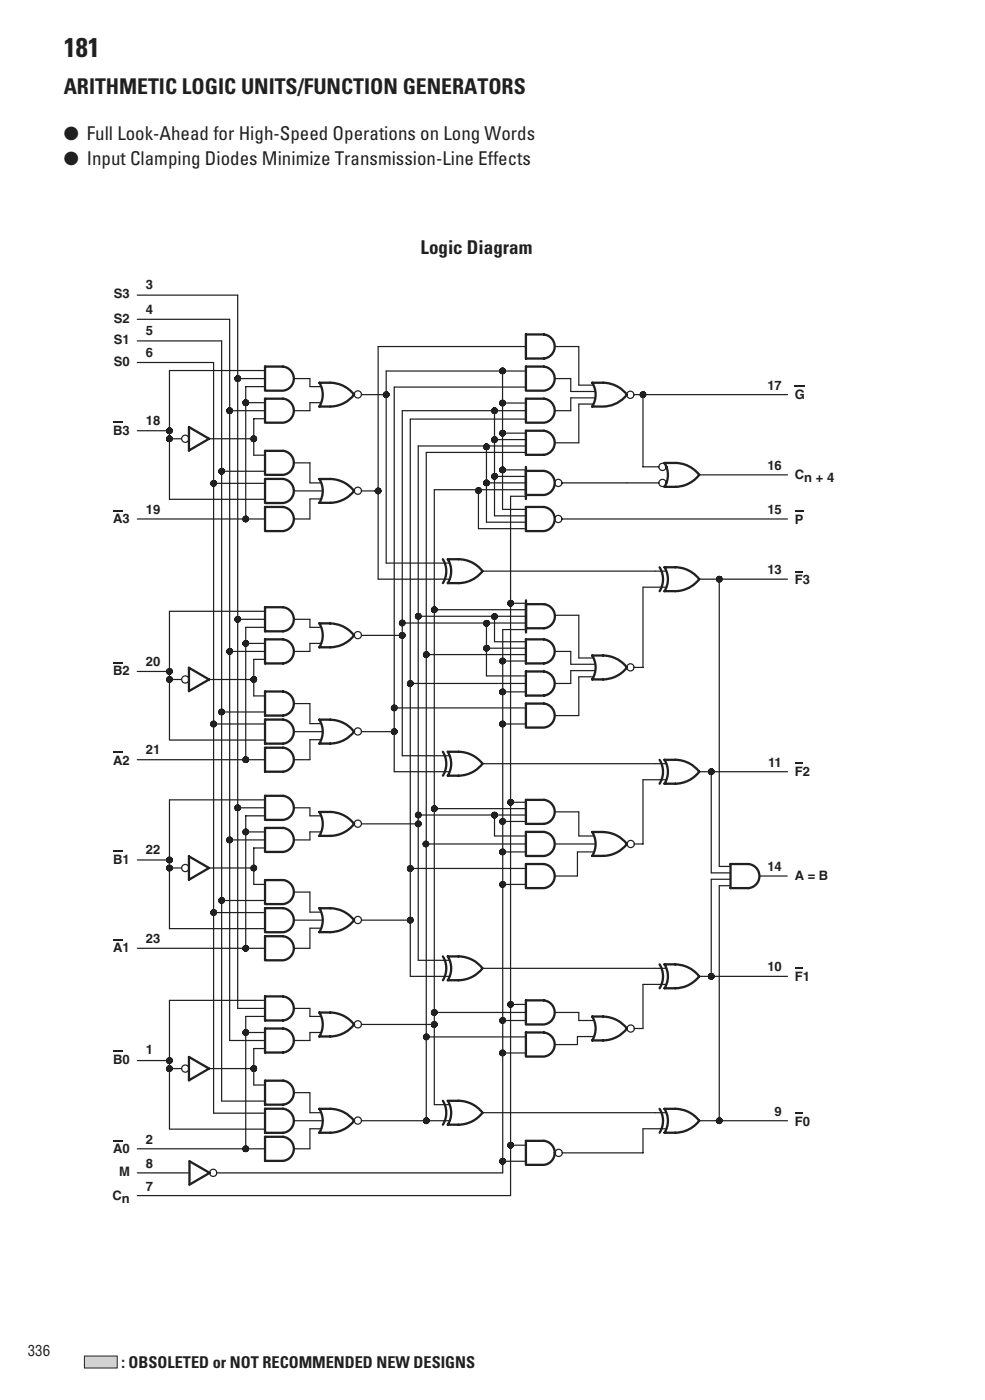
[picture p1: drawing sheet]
<svg xmlns="http://www.w3.org/2000/svg" width="128mm" height="182mm" viewBox="0 0 128 182" stroke-linecap="round" stroke-linejoin="round" font-family="sans-serif">
<defs><g id="words">
<text font-size="3.5" fill="#231f20" x="8.3" y="7.4">181</text>
<text font-size="2.8" fill="#231f20" x="8.3" y="12.2">ARITHMETIC LOGIC UNITS/FUNCTION GENERATORS</text>
<g font-size="2.5" fill="#231f20">
<text x="8.3" y="18.2">● Full Look-Ahead for High-Speed Operations on Long Words</text>
<text x="8.3" y="21.4">● Input Clamping Diodes Minimize Transmission-Line Effects</text>
<text x="54.7" y="33">Logic Diagram</text>
</g>
<text font-size="2.1" fill="#231f20" x="15.8" y="177.8">: OBSOLETED or NOT RECOMMENDED NEW DESIGNS</text>
<text font-size="1.9" fill="#231f20" x="3.6" y="176.3">336</text>
<g font-size="1.7" fill="#231f20">
<text x="14.8" y="38.8">S3</text>
<text x="19" y="37.6">3</text>
<text x="19" y="40.8">4</text>
<text x="14.8" y="42">S2</text>
<text x="14.8" y="44.7">S1</text>
<text x="14.8" y="47.6">S0</text>
<text x="19" y="43.6">5</text>
<text x="19" y="46.4">6</text>
<text x="99.7" y="50.7">17</text>
<text x="103.3" y="51.8">G</text>
<text x="14.7" y="56.5">B3</text>
<text x="19" y="55.3">18</text>
<text x="99.7" y="61.1">16</text>
<text x="103.3" y="62.2">Cn + 4</text>
<text x="14.7" y="68">A3</text>
<text x="19" y="66.8">19</text>
<text x="99.7" y="66.8">15</text>
<text x="103.3" y="68.1">P</text>
<text x="99.7" y="74.7">13</text>
<text x="103.3" y="75.9">F3</text>
<text x="14.7" y="87.8">B2</text>
<text x="19" y="86.6">20</text>
<text x="14.7" y="99.4">A2</text>
<text x="19" y="98.1">21</text>
<text x="99.8" y="99.7">11</text>
<text x="103.3" y="100.8">F2</text>
<text x="14.7" y="112.3">B1</text>
<text x="19" y="111.1">22</text>
<text x="99.7" y="113.2">14</text>
<text x="103.3" y="114.4">A = B</text>
<text x="14.7" y="123.8">A1</text>
<text x="19" y="122.6">23</text>
<text x="99.7" y="126.2">10</text>
<text x="103.3" y="127.5">F1</text>
<text x="19" y="137.1">1</text>
<text x="14.7" y="138.3">B0</text>
<text x="14.7" y="149.9">A0</text>
<text x="19" y="148.7">2</text>
<text x="100.7" y="145.1">9</text>
<text x="103.3" y="146.3">F0</text>
<text x="15.5" y="152.9">M</text>
<text x="19" y="151.8">8</text>
<text x="19" y="154.8">7</text>
<text x="14.6" y="156">Cn</text>
</g>
</g></defs>
<g fill="none" stroke="#231f20" stroke-width=".3">
<path d="M24.6 55.5l2.6 1.5-2.6 1.6zM34.4 58.6h2.4a1.57 1.57 0 0 1 1.4 1.6 1.57 1.57 0 0 1-1.4 1.5h-2.4zM34.4 51.8h2.4a1.57 1.57 0 0 1 1.4 1.6 1.57 1.57 0 0 1-1.4 1.6h-2.4zM34.4 47.7h2.4a1.57 1.57 0 0 1 1.4 1.5 1.57 1.57 0 0 1-1.4 1.6h-2.4zM41.5 49.8a6.1 6.1 0 0 1 2.9 .3l1 .6 .6 .6a4 4 0 0 1-3.1 1.6h-1.4a2.93 2.93 0 0 0 0-3.1zM68.3 56h2.4a1.57 1.57 0 0 1 1.4 1.6 1.57 1.57 0 0 1-1.4 1.5h-2.4zM68.3 43.5h2.4a1.57 1.57 0 0 1 1.4 1.5 1.57 1.57 0 0 1-1.4 1.6h-2.4zM68.3 51.8h2.4a1.57 1.57 0 0 1 1.4 1.6 1.57 1.57 0 0 1-1.4 1.6h-2.4zM68.3 47.7h2.4a1.57 1.57 0 0 1 1.4 1.5 1.57 1.57 0 0 1-1.4 1.6h-2.4zM77 49.8a5.2 5.2 0 0 1 3.4 .5l1.1 1a4 4 0 0 1-3.1 1.6h-1.4a2.94 2.94 0 0 0 0-3.1zM34.4 78.9h2.4a1.57 1.57 0 0 1 1.4 1.6 1.57 1.57 0 0 1-1.4 1.6h-2.4zM34.4 65.9h2.4a1.57 1.57 0 0 1 1.4 1.6 1.57 1.57 0 0 1-1.4 1.5h-2.4z"/>
<path d="M36.8 62.3h-2.4v3.1h2.4a1.57 1.57 0 0 0 1.4-1.6 1.57 1.57 0 0 0-1.4-1.5M41.5 62.3a6.2 6.2 0 0 1 2.8 .3l1 .5 .7 .7a4 4 0 0 1-3.1 1.6h-1.4a2.93 2.93 0 0 0 0-3.1zM57.6 72.7a2.93 2.93 0 0 1 0 3.1M58.2 72.7a6.2 6.2 0 0 1 2.8 .3l.9 .5 .8 .7a4 4 0 0 1-3.1 1.6h-1.4a2.94 2.94 0 0 0 0-3.1zM68.3 65.9h2.4a1.57 1.57 0 0 1 1.4 1.6 1.57 1.57 0 0 1-1.4 1.5h-2.4zM68.3 61.2h2.4a1.57 1.57 0 0 1 1.4 1.6 1.57 1.57 0 0 1-1.4 1.5h-2.4zM68.3 60.7v4.2M68.4 78.5h2.3a1.57 1.57 0 0 1 1.4 1.6 1.57 1.57 0 0 1-1.4 1.6h-2.3M68.4 78v4.2M85.7 73.7a2.94 2.94 0 0 1 0 3.2M86.4 60.2a7.1 7.1 0 0 1 2.3 .1l.3 .1a4 4 0 0 1 1.9 1.3 4 4 0 0 1-3.1 1.6h-1.4a2.93 2.93 0 0 0 0-3.1M86.6 62.8h.1"/>
<path d="M86.6 60.7h.1M90.9 75.3a4 4 0 0 0-3.1-1.6h-1.4a2.94 2.94 0 0 1 0 3.2h1.4a4 4 0 0 0 3.1-1.6M24.6 86.8l2.6 1.5-2.6 1.5zM34.4 83.1h2.4a1.57 1.57 0 0 1 1.4 1.6 1.57 1.57 0 0 1-1.4 1.5h-2.4zM34.4 93.5h2.4a1.57 1.57 0 0 1 1.4 1.6 1.57 1.57 0 0 1-1.4 1.6h-2.4zM34.4 89.9h2.4a1.57 1.57 0 0 1 1.4 1.6 1.57 1.57 0 0 1-1.4 1.5h-2.4zM34.4 97.2h2.4a1.57 1.57 0 0 1 1.4 1.6 1.57 1.57 0 0 1-1.4 1.5h-2.4zM41.5 93.6a6.4 6.4 0 0 1 2.8 .2l1 .6 .7 .7a4 4 0 0 1-3.1 1.6h-1.4a2.95 2.95 0 0 0 0-3.1zM42.9 81h-1.4a2.93 2.93 0 0 1 0 3.1 6.2 6.2 0 0 0 2.9-.3l1-.6 .6-.6a4 4 0 0 0-3.1-1.6M57.6 97.7a2.93 2.93 0 0 1 0 3.1M58.2 97.7a6.2 6.2 0 0 1 2.8 .3l.9 .5 .8 .8a4 4 0 0 1-3.1 1.5h-1.4a2.95 2.95 0 0 0 0-3.1zM68.3 91.5h2.4a1.57 1.57 0 0 1 1.4 1.5 1.57 1.57 0 0 1-1.4 1.6h-2.4z"/>
<path d="M68.3 83.1h2.4a1.57 1.57 0 0 1 1.4 1.6 1.57 1.57 0 0 1-1.4 1.5h-2.4zM68.3 87.3h2.4a1.57 1.57 0 0 1 1.4 1.6 1.57 1.57 0 0 1-1.4 1.5h-2.4zM77 85.2a5.2 5.2 0 0 1 3.6 .7l.9 .9a3.9 3.9 0 0 1-3.1 1.5h-1.4a2.95 2.95 0 0 0 0-3.1zM85.7 98.8a2.94 2.94 0 0 1 0 3.1M86.4 98.8a6.1 6.1 0 0 1 2.8 .3l1.1 .6 .6 .6a4 4 0 0 1-3.1 1.6h-1.4a2.95 2.95 0 0 0 0-3.1zM24.6 111.3l2.6 1.5-2.6 1.6zM34.4 118.1h2.4a1.57 1.57 0 0 1 1.4 1.5 1.57 1.57 0 0 1-1.4 1.6h-2.4zM34.4 107.6h2.4a1.57 1.57 0 0 1 1.4 1.6 1.57 1.57 0 0 1-1.4 1.6h-2.4zM36.8 103.5h-2.4v3.1h2.4a1.57 1.57 0 0 0 1.4-1.6 1.57 1.57 0 0 0-1.4-1.5M36.8 114.4a1.57 1.57 0 0 1 1.4 1.6 1.57 1.57 0 0 1-1.4 1.5h-2.4v-3.1h2.4M41.5 105.6a6.1 6.1 0 0 1 2.9 .3l.7 .4 .9 .8a3.9 3.9 0 0 1-3.1 1.6h-1.4a2.93 2.93 0 0 0 0-3.1zM41.5 118.1a5.2 5.2 0 0 1 3.4 .5l.6 .5 .5 .5a3.9 3.9 0 0 1-3.1 1.6h-1.4a2.93 2.93 0 0 0 0-3.1z"/>
<path d="M68.3 108.1l2.4 .1a1.57 1.57 0 0 1 1.4 1.5 1.57 1.57 0 0 1-1.4 1.6h-2.4zM70.7 112.3h-2.4v3.2h2.4a1.57 1.57 0 0 0 1.4-1.6 1.57 1.57 0 0 0-1.4-1.6M70.7 104a1.57 1.57 0 0 1 1.4 1.5 1.57 1.57 0 0 1-1.4 1.6h-2.4v-3.1h2.4M77 108.2a6.3 6.3 0 0 1 2.8 .3l1.1 .6 .6 .6a4 4 0 0 1-3.1 1.6h-1.4a2.93 2.93 0 0 0 0-3.1zM97.3 112.3h-2.4v3.2h2.4a1.57 1.57 0 0 0 1.4-1.6 1.57 1.57 0 0 0-1.4-1.6M24.6 137.4l2.6 1.5-2.6 1.5zM34.4 129.5h2.4a1.57 1.57 0 0 1 1.4 1.6 1.57 1.57 0 0 1-1.4 1.6h-2.4zM34.4 121.7h2.4a1.57 1.57 0 0 1 1.4 1.6 1.57 1.57 0 0 1-1.4 1.5h-2.4zM36.8 133.7a1.57 1.57 0 0 1 1.4 1.6 1.57 1.57 0 0 1-1.4 1.5h-2.4v-3.1h2.4M46 133.2a4 4 0 0 0-3.1-1.6h-1.4a2.95 2.95 0 0 1 0 3.1 5.2 5.2 0 0 0 3.5-.6l1-.9M57.6 124.3a2.93 2.93 0 0 1 0 3.1M58.2 124.3a6.1 6.1 0 0 1 2.9 .3l1 .7 .6 .6a4 4 0 0 1-3.1 1.5h-1.4a2.94 2.94 0 0 0 0-3.1z"/>
<path d="M68.3 130l2.4 .1a1.57 1.57 0 0 1 1.4 1.5 1.57 1.57 0 0 1-1.4 1.6h-2.4zM70.7 134.2h-2.4v3.2h2.4a1.57 1.57 0 0 0 1.4-1.6 1.57 1.57 0 0 0-1.4-1.6M77 132.1a6.3 6.3 0 0 1 2.9 .4l1 .6 .6 .6a4 4 0 0 1-3.1 1.6h-1.4a2.95 2.95 0 0 0 0-3.2zM85.7 125.4a2.94 2.94 0 0 1 0 3.1M86.4 125.4h1.4a4.1 4.1 0 0 1 3.1 1.5 4 4 0 0 1-3.1 1.6h-1.4a2.94 2.94 0 0 0 0-3.1zM24.6 151l2.6 1.5-2.6 1.5zM34.4 144.1h2.4a1.57 1.57 0 0 1 1.4 1.6 1.57 1.57 0 0 1-1.4 1.6h-2.4zM34.4 140.5h2.4a1.57 1.57 0 0 1 1.4 1.5 1.57 1.57 0 0 1-1.4 1.6h-2.4zM34.4 147.8h2.4a1.57 1.57 0 0 1 1.4 1.6 1.57 1.57 0 0 1-1.4 1.5h-2.4zM41.5 144.1a6.1 6.1 0 0 1 2.9 .3l1 .7 .6 .6a3.9 3.9 0 0 1-3.1 1.6h-1.4a2.95 2.95 0 0 0 0-3.2zM57.6 143.1a2.93 2.93 0 0 1 0 3.1M58.2 143.1a6.2 6.2 0 0 1 2.8 .3l.9 .5 .8 .8a4 4 0 0 1-3.1 1.5h-1.4a2.95 2.95 0 0 0 0-3.1z"/>
<path d="M68.3 148.3h2.4a1.57 1.57 0 0 1 1.4 1.6 1.57 1.57 0 0 1-1.4 1.5h-2.4zM72.1 149.9h.1M85.7 144.1a2.94 2.94 0 0 1 0 3.2M86.4 144.1a5.3 5.3 0 0 1 3.3 .6l.6 .4 .6 .6a4 4 0 0 1-3.1 1.6h-1.4a2.95 2.95 0 0 0 0-3.2z"/>
</g>
<g fill="none" stroke="#231f20" stroke-width=".16">
<path d="M17.8 38.4h13.1v92.7h3.5M17.8 41.5h12v93.8h4.6M17.8 47.1h10v97.6h6.6M17.8 44.3h11v98.8h5.6M17.8 56h4.2M21.9 55.7l-.2 .2M21.9 56.7l-.2 .2M22 55.6l-.3 .3M22 56.7l-.3 .3M22 55.6l-.3 .4M22 57h1.6M22.1 55.6l-.4 .5"/>
<path d="M22.1 56.7l-.4 .4M22.2 55.7l-.5 .4M22.2 56.7l-.5 .5M22.2 55.7l-.5 .5M22.2 56.8l-.5 .5M22.3 55.7l-.5 .5M22.3 56.8l-.5 .5M22.3 55.8l-.5 .5M22.3 55.8l-.4 .5M22.3 56.9l-.4 .5M22.4 56.1l-.2 .2M22.4 55.9l-.5 .4"/>
<path d="M22.4 57.2l-.2 .2M22.4 56.9l-.5 .5M22.4 56.1l-.3 .3M22.4 56l-.4 .4M22.4 55.9l-.4 .5M22.4 57.1l-.3 .3M22.4 57l-.4 .4M27.1 57h5.9M29.7 53.1l-.2 .2M29.8 53l-.3 .3M29.8 53l-.3 .4M29.8 53.4h4.6"/>
<path d="M29.9 53l-.4 .5M30 53.1l-.5 .4M30 53.1l-.5 .5M30.1 53.1l-.5 .5M30.1 53.2l-.5 .5M30.2 53.2l-.5 .5M30.2 53.5l-.2 .2M30.2 53.3l-.5 .4M30.2 53.5l-.3 .3M30.2 53.4l-.4 .4M30.2 53.3l-.4 .5M30.8 48.9l-.2 .2"/>
<path d="M30.8 48.9l-.3 .3M30.9 48.9l-.4 .3M30.9 49.2h3.5M30.9 48.9l-.4 .4M31 48.9l-.5 .4M31 48.9l-.4 .5M31.1 48.9l-.5 .5M31.1 49l-.5 .5M31.2 49l-.6 .5M31.2 49l-.5 .5M31.2 49.4l-.2 .2M31.2 49.1l-.5 .5"/>
<path d="M31.2 49.3l-.3 .3M31.2 49.1l-.4 .5M31.2 49.2l-.3 .4M31.2 49.2l-.4 .4M31.8 52l-.2 .2M31.9 52l-.3 .3M31.9 52.3h2.5M32 52l-.4 .4M32.1 52l-.5 .5M32.1 52.1l-.5 .5M32.2 52.1l-.5 .5M32.2 52.1l-.5 .5 .5-.5"/>
<path d="M32.2 52.2l-.4 .5M32.3 52.5l-.2 .2M32.3 52.2l-.5 .5M32.3 52.4l-.3 .3M32.3 52.3l-.4 .4M32.3 52.3l-.5 .4M32.8 56.7l-.2 .2M32.9 56.7l-.3 .3M33 56.7l-.4 .3M33 56.7l-.4 .4M33.1 56.7l-.5 .4M33.1 56.7l-.5 .5"/>
<path d="M33.1 56.7l-.4 .5M33.2 56.8l-.5 .5M33.3 56.8l-.5 .5M33.3 56.9l-.5 .5M33.3 57.2l-.2 .2M33.3 56.9l-.4 .5M33.3 57.1l-.3 .3M33.3 57l-.4 .4M33.3 57l-.3 .4M34.4 54.4h-1.4v4.8h1.4M34.4 50.3h-2.5v17.2M34.4 48.2h-12.4v16.7h12.4"/>
<path d="M38.2 49.2h2.1v1.1h1.5M41.7 52.3h-1.4v1.1h-2.1M47 51.3h3.2M50.1 51l-.3 .2M50.2 50.9l-.4 .4M50.2 50.9l-.4 .5M50.3 51l-.5 .4M50.4 51l-.5 .5M50.4 51.1l-.5 .5M50.5 51.1l-.5 .5M50.5 51.4l-.2 .2M50.5 51.2l-.5 .4"/>
<path d="M50.5 51.4l-.3 .3M50.5 51.2l-.4 .5M50.5 51.3l-.3 .4M50.5 51.3l-.4 .4M63.1 57.7l-.2 .3M63.2 57.7l-.3 .3M63.2 58.1v9.8h5.1M63.2 57.7l-.3 .4M63.3 57.7l-.4 .4M63.3 57.7l-.4 .5M63.4 57.8l-.5 .4M63.4 57.8l-.5 .5"/>
<path d="M63.5 57.8l-.5 .5M63.5 57.8l-.5 .6M63.5 57.9l-.5 .5M63.6 58l-.5 .4M63.6 58.2l-.2 .2M63.6 58l-.4 .4M63.6 58.1l-.3 .3M63.6 58.1l-.4 .3M64 53.6l.5-.5-.5 .5M64.1 56.8l-.2 .2M64.1 53.1l-.2 .2M64.2 56.8l-.3 .3"/>
<path d="M64.2 53l-.3 .3M64.3 53.4v13.7h4M64.3 57.1h4M64.3 56.8l-.4 .3M64.3 53l-.4 .4M64.3 56.8l-.4 .4M64.3 53l-.4 .5M64.4 56.8l-.5 .4M64.4 53l-.5 .5M64.4 56.8l-.5 .5M64.4 53.1l-.5 .4M64.4 53.1l-.5 .5"/>
<path d="M64.5 56.9l-.5 .5M64.5 53.2l-.5 .5M64.6 56.9l-.5 .5M64.6 53.2l-.5 .5M64.6 57l-.5 .5M64.6 57.3l-.2 .2M64.6 53.5l-.2 .2M64.6 53.3l-.5 .4M64.6 57.1l-.4 .4M64.6 53.3l-.4 .4M64.6 57.1l-.3 .4M64.6 57.2l-.3 .3"/>
<path d="M64.6 53.5l-.3 .3M64.6 53.4l-.3 .4M64.6 53.3l-.4 .5M65 56.5l.5-.5-.5 .5M65.2 56l-.2 .2M65.2 52.1l-.2 .2M65.2 47.9l-.2 .2M65.2 56l-.3 .3M65.2 52l-.3 .3M65.2 47.9l-.2 .3M65.3 55.9l-.4 .4M65.3 52l-.4 .4"/>
<path d="M65.3 47.9l-.4 .3M65.3 48.2v18h3M65.3 56.3h3M65.3 52.4h3M65.4 56l-.5 .4M65.4 52l-.5 .5M65.4 47.9l-.5 .4M65.4 56l-.4 .4M65.4 47.9l-.4 .4M65.4 52.1l-.4 .4M65.4 56l-.4 .5M65.4 47.9l-.4 .5"/>
<path d="M65.5 52.1l-.5 .5M65.5 47.9l-.5 .5M65.5 56l-.5 .6M65.5 48l-.5 .5M65.6 56.1l-.5 .5 .5-.5M65.6 52.2l-.5 .5M65.6 48l-.5 .5M65.6 56.1l-.5 .5M65.6 48.1l-.5 .4M65.6 56.5l-.2 .1M65.6 52.5l-.2 .2M65.6 56.2l-.4 .4"/>
<path d="M65.6 52.3l-.4 .4M65.6 48.4l-.2 .2M65.6 48.1l-.4 .5M65.7 56.4l-.3 .3M65.7 56.2l-.5 .5M65.7 52.5l-.3 .3M65.7 56.3l-.4 .4M65.7 52.3l-.4 .5M65.7 52.3l-.5 .4M65.7 48.1l-.5 .5M65.7 52.4l-.4 .4M65.7 48.3l-.3 .3"/>
<path d="M65.7 48.2l-.4 .4M68.3 54.5h-15v72.4h5.1M68.3 50.3h-17.1v50h7.2M68.3 48.2h-18.1v25h8.2M68.3 58h-14v66.8h4.1M68.3 53.4h-16v44.8h6.1M68.3 45.1h-19.2v30.2h9.3M68.3 58.8h-12.9v86.9M72.1 45.1h3.1v5h1.9M72.1 49.2h2.1v1.7h3.2M77.1 52.5h-1.9v5.1h-3.1M77.4 51.7h-3.2v1.7h-2.1"/>
<path d="M82.4 51.3h19.9M83.4 51l-.2 .2M83.5 51l-.3 .3M83.6 51.3v9.4h2M83.6 50.9l-.4 .4M83.6 51l-.4 .4M83.7 51l-.5 .4M83.7 51l-.5 .5M83.8 51l-.5 .5M83.8 51.1l-.5 .5M83.9 51.1l-.5 .5M83.9 51.2l-.5 .4"/>
<path d="M83.9 51.4l-.2 .2M83.9 51.2l-.4 .5M83.9 51.3l-.4 .4M83.9 51.3l-.3 .4M83.9 51.4l-.3 .3M17.8 67.5h16.6M27.6 62.5l-.2 .2M27.7 62.5l-.3 .3M27.8 62.5l-.4 .3M27.8 62.8h6.6M27.8 62.5l-.4 .4M27.9 62.5l-.5 .4"/>
<path d="M27.9 62.5l-.5 .5M28 62.5l-.5 .5M28 62.6l-.5 .5M28.1 62.6l-.5 .5M28.1 62.7l-.5 .4M28.1 63l-.2 .2M28.1 62.7l-.5 .5M28.1 62.7l-.4 .5M28.1 62.9l-.3 .3M28.1 62.8l-.3 .4M28.1 62.8l-.4 .4M28.7 60.9l-.2 .2"/>
<path d="M28.7 60.9l-.3 .3M28.8 60.9l-.4 .4M28.8 61.3h5.6M28.9 60.9l-.5 .4M28.9 60.9l-.4 .5M29 61l-.5 .4M29 61l-.5 .5M29.1 61l-.5 .5M29.1 61.1l-.5 .5M29.1 61.4l-.2 .2M29.1 61.1l-.4 .5M29.1 61.2l-.4 .4"/>
<path d="M29.2 61.3l-.4 .3M29.2 61.3l-.3 .3M29.2 61.2l-.4 .4M31.8 67.1l-.2 .2M31.9 67.1l-.3 .3M31.9 67.1l-.3 .4M32 67.1l-.4 .4M32 67.1l-.4 .5M32.1 67.1l-.5 .5M32.1 67.2l-.5 .4M32.1 67.2l-.5 .5M32.2 67.2l-.5 .5"/>
<path d="M32.2 67.3l-.5 .5M32.2 67.3l-.4 .5M32.3 67.6l-.2 .2M32.3 67.3l-.5 .5M32.3 67.5l-.3 .3M32.3 67.4l-.4 .4M32.3 67.4l-.5 .4M32.3 67.5l-.4 .3M34.4 79.5h-12.4v16.7h12.4M38.2 60.2h2.1v2.6h1.5M38.2 63.8h3.7M41.7 64.9h-1.4v2.6h-2.1"/>
<path d="M47 63.8h2.1M49 63.5l-.2 .2M49.1 63.5l-.3 .3M49.2 63.5l-.4 .4M49.3 63.5l-.5 .5M49.4 63.5l-.5 .5M49.4 63.6l-.5 .5M49.5 63.7l-.5 .4M49.5 64l-.2 .2M49.5 63.7l-.5 .5M49.5 63.9l-.3 .3M49.5 63.8l-.4 .4"/>
<path d="M54.2 79.8l-.2 .2M54.3 79.8l-.3 .3M54.4 79.8l-.4 .3M54.4 79.8l-.4 .4M54.5 79.8l-.5 .4M54.5 79.8l-.5 .5M54.6 79.8l-.5 .5M54.6 79.9l-.5 .5M54.7 79.9l-.5 .5M54.7 80l-.5 .5M56.3 78.9l-.2 .2M56.4 78.9l-.3 .3"/>
<path d="M56.4 79.3h12M56.4 78.9l-.3 .4M56.5 78.9l-.4 .4M56.5 78.9l-.4 .5M56.6 78.9l-.5 .5M56.6 79l-.5 .4M56.7 79l-.6 .5M56.7 79l-.5 .5M56.7 79.1l-.5 .5M56.8 79.1l-.5 .5M56.8 79.4l-.2 .2M56.8 79.2l-.5 .4"/>
<path d="M56.8 79.3l-.3 .3M56.8 79.3l-.4 .3M56.8 79.2l-.4 .4M62 63.4l-.2 .2M62.1 63.4l-.3 .3M62.2 63.8v4.9h6.1M62.2 63.4l-.4 .4M62.3 63.4l-.5 .5M62.4 63.4l-.5 .5M62.4 63.5l-.5 .5M62.5 63.6l-.5 .5M62.5 63.9l-.2 .2"/>
<path d="M62.5 63.7l-.4 .4M62.5 63.8l-.3 .3M62.7 74.2h23.9M63.1 62.4l-.2 .2M63.2 62.4l-.3 .3M63.2 62.8h5.1M63.2 62.4l-.3 .4M63.3 62.4l-.4 .4M63.3 62.4l-.4 .5M63.4 62.5l-.5 .4M63.4 62.5l-.5 .5M63.5 62.5l-.5 .5"/>
<path d="M63.5 62.5l-.5 .6M63.5 62.6l-.5 .5M63.6 62.9l-.2 .2M63.6 62.6l-.5 .5M63.6 62.7l-.5 .4M63.6 62.8l-.4 .3M63.6 62.7l-.4 .4M63.6 62.8l-.3 .3M64.1 79.8l-.2 .2M64.1 61.6l-.2 .2M64.2 79.8l-.3 .3M64.2 61.6l-.3 .3"/>
<path d="M64.3 61.9h4M64.3 79.8l-.4 .4M64.3 61.6l-.4 .3M64.3 61.6l-.4 .4M64.4 79.8l-.5 .4M64.4 61.6l-.5 .4M64.4 79.8l-.5 .5M64.4 61.6l-.5 .5M64.5 79.9l-.5 .5M64.5 61.6l-.5 .5M64.5 61.7l-.5 .5M64.6 79.9l-.5 .5"/>
<path d="M64.6 61.7l-.5 .5M64.6 80l-.5 .5M64.6 61.8l-.5 .4M64.6 61.8l-.5 .5M64.6 62.1l-.2 .2M64.6 61.8l-.4 .5M64.6 61.9l-.4 .4M64.6 62l-.3 .3M64.6 61.9l-.3 .4M65 61.3l.5-.5-.5 .5M65.2 60.7l-.2 .3M65.2 60.7l-.3 .3"/>
<path d="M65.3 60.7l-.4 .4M65.3 61.1h3M65.4 60.7l-.5 .4M65.4 60.7l-.4 .5M65.5 60.8l-.5 .5M65.6 60.8l-.5 .6 .5-.5M65.6 60.9l-.5 .5M65.6 61.2l-.2 .2M65.6 61l-.4 .4M65.7 61l-.5 .4M65.7 61.1l-.3 .3M65.7 61l-.4 .4"/>
<path d="M65.7 61.1l-.4 .3M66.2 78.1l-.2 .2M66.3 78.1l-.3 .3M66.3 78.4h2M66.4 78.1l-.4 .4M66.5 78.1l-.5 .5M66.6 78.1l-.5 .5M66.6 78.1l-.5 .6M66.6 78.2l-.5 .5M66.7 78.2l-.5 .5M66.7 78.6l-.2 .1M66.7 78.3l-.5 .4"/>
<path d="M66.7 78.3l-.4 .5M66.7 78.5l-.3 .3M66.7 78.4l-.4 .4M68.3 64.5h-2v90.9h-48.5M68.3 63.7h-11.9v79.9h2M72.1 80h3.1v5.5h1.9M73.1 67.5h29.2M73.1 62.8h12.5M86.6 76.3h-3v10.5h-1.2M90.9 75.3h11.4M90.9 61.7h11.4M93.2 75.5l.5-.5-.5 .5"/>
<path d="M93.3 75l-.2 .2M93.4 74.9l-.3 .3M93.5 74.9l-.4 .4M93.5 75.3v37.3h1.4M93.5 74.9l-.4 .5M93.6 74.9l-.5 .5M93.6 75l-.5 .4M93.6 75l-.4 .5M93.7 75.1l-.5 .5M93.8 75.1l-.5 .5M93.8 75.4l-.2 .2M93.8 75.2l-.5 .4"/>
<path d="M93.8 75.4l-.3 .3M93.8 75.2l-.4 .4M93.8 75.3l-.3 .4M93.8 75.2l-.4 .5M17.8 98.8h16.6M17.8 87.3h4.2M21.8 87.6l.5-.5-.4 .5M21.9 88l-.2 .2M21.9 87l-.2 .2M22 88l-.3 .3M22 86.9l-.3 .3M22 88.3h1.6"/>
<path d="M22 86.9l-.3 .4M22.1 88l-.4 .4M22.1 86.9l-.4 .4M22.1 86.9l-.4 .5M22.2 88l-.5 .5M22.2 87l-.5 .4M22.2 87l-.5 .5M22.3 88.1l-.5 .5M22.3 87l-.5 .5M22.3 87.1l-.5 .5M22.3 88.2l-.4 .4M22.4 88.5l-.2 .2"/>
<path d="M22.4 88.2l-.5 .5M22.4 87.4l-.2 .2M22.4 87.1l-.5 .5M22.4 87.2l-.5 .4M22.4 88.4l-.3 .3M22.4 88.3l-.4 .4M22.4 87.4l-.3 .2M22.4 87.3l-.4 .4M22.4 87.2l-.4 .5M27.1 88.3h5.9M27.6 93.8l-.2 .2M27.7 93.8l-.3 .3"/>
<path d="M27.8 94.1h6.6M27.8 93.8l-.4 .3M27.8 93.8l-.4 .4M27.9 93.8l-.5 .4M27.9 93.8l-.5 .5M28 93.8l-.5 .5 .5-.4M28 93.9l-.5 .5M28.1 93.9l-.5 .5M28.1 94l-.5 .4M28.1 94.3l-.2 .2M28.1 94l-.5 .5M28.1 94l-.4 .5"/>
<path d="M28.1 94.2l-.3 .3M28.1 94.1l-.3 .4M28.1 94.1l-.4 .4M28.6 92.8l.5-.5-.5 .5M28.7 92.2l-.2 .2M28.7 92.2l-.3 .3M28.8 92.2l-.4 .4M28.8 92.6h5.6M28.9 92.2l-.5 .4M28.9 92.2l-.4 .5M29 92.2l-.5 .5M29 92.3l-.5 .5"/>
<path d="M29.1 92.4l-.5 .5M29.1 92.7l-.2 .2M29.1 92.4l-.4 .5M29.1 92.5l-.4 .4M29.2 92.6l-.4 .3M29.2 92.6l-.3 .3M29.2 92.5l-.4 .4M29.7 84.4l-.2 .2M29.8 84.3l-.3 .3M29.8 84.7h4.6M29.8 84.3l-.3 .4M29.9 84.3l-.4 .4"/>
<path d="M29.9 84.3l-.4 .5M30 84.4l-.5 .4M30 84.4l-.5 .5M30.1 84.4l-.5 .5M30.1 84.4l-.5 .6M30.1 84.5l-.5 .5M30.2 84.5l-.5 .5M30.2 84.8l-.2 .2M30.2 84.7l-.3 .3M30.2 84.6l-.5 .4M30.2 84.7l-.4 .3M30.2 84.6l-.4 .4"/>
<path d="M30.8 80.2l-.2 .2M30.8 80.2l-.3 .3M30.9 80.5h3.5M30.9 80.2l-.4 .3M30.9 80.2l-.4 .4M31 80.2l-.5 .4M31 80.2l-.4 .5M31.1 80.2l-.5 .5M31.1 80.2l-.5 .6 .6-.5M31.2 80.3l-.5 .5M31.2 80.7l-.2 .1M31.2 80.4l-.5 .4"/>
<path d="M31.2 80.6l-.3 .3M31.2 80.4l-.4 .5M31.2 80.5l-.3 .4M31.2 80.5l-.4 .4M31.8 98.4l-.2 .2M31.8 83.3l-.2 .2M31.9 98.4l-.3 .3M31.9 83.3l-.3 .3M31.9 83.6h2.5M31.9 98.4l-.3 .4M32 98.4l-.4 .4M32 83.3l-.4 .4"/>
<path d="M32 98.4l-.4 .5M32.1 98.4l-.5 .5M32.1 83.3l-.5 .5M32.1 98.5l-.5 .4M32.1 98.5l-.5 .5M32.2 98.5l-.5 .5M32.2 83.4l-.5 .5M32.2 83.4l-.5 .5 .5-.5M32.2 98.6l-.5 .5M32.2 98.6l-.4 .5M32.2 83.5l-.4 .5M32.3 98.9l-.2 .2"/>
<path d="M32.3 83.8l-.2 .2M32.3 98.6l-.5 .5M32.3 83.5l-.5 .5M32.3 98.8l-.3 .3M32.3 98.7l-.4 .4M32.3 98.7l-.5 .4M32.3 83.7l-.3 .3M32.3 83.6l-.4 .4M32.3 98.8l-.4 .3M32.8 88l-.2 .2M32.9 88l-.3 .3M33 88l-.4 .3"/>
<path d="M33 88l-.4 .4M33.1 88l-.5 .4M33.1 88l-.5 .5M33.1 88l-.4 .5M33.2 88l-.5 .5M33.2 88.1l-.5 .5M33.3 88.1l-.5 .5M33.3 88.2l-.5 .4M33.3 88.5l-.2 .2M33.3 88.2l-.5 .5M33.3 88.4l-.3 .3M33.3 88.3l-.4 .4"/>
<path d="M33.3 88.2l-.4 .5M33.3 88.3l-.3 .4M34.4 85.7h-1.4v4.8h1.4M34.4 81.6h-2.5v17.2M38.2 80.5h2.1v1.1h1.5M38.2 91.5h2.1v2.6h1.5M38.2 95.1h3.7M41.7 83.6h-1.4v1.1h-2.1M41.7 96.2h-1.4v2.6h-2.1M47 95.1h4.2M47 82.6h5.3M51.1 94.8l-.2 .2"/>
<path d="M51.1 91.7l-.2 .2M51.2 94.8l-.3 .3M51.2 91.7l-.3 .3M51.2 92h17.1M51.3 94.8l-.4 .4M51.3 91.7l-.4 .4M51.4 94.8l-.5 .4M51.4 91.7l-.5 .5M51.4 94.8l-.5 .5M51.5 94.8l-.5 .6M51.5 91.8l-.5 .5M51.5 94.9l-.5 .5"/>
<path d="M51.5 91.9l-.5 .5M51.6 95.3l-.2 .1M51.6 92.2l-.2 .2M51.6 95l-.5 .4M51.6 91.9l-.5 .5M51.6 95.2l-.3 .3M51.6 95l-.5 .5M51.6 95.1l-.4 .4M51.6 92.1l-.3 .3M51.6 92l-.4 .4M52.1 82.3l-.2 .2M52.1 80.7l-.2 .2"/>
<path d="M52.2 82.2l-.3 .3M52.2 80.6l-.3 .3M52.3 82.2l-.4 .4M52.3 80.6l-.4 .4M52.3 81h16.1M52.3 80.6l-.4 .5M52.4 82.3l-.5 .4M52.4 80.6l-.5 .5M52.4 80.7l-.5 .4M52.4 82.3l-.4 .5M52.4 80.7l-.4 .5M52.5 82.3l-.5 .5"/>
<path d="M52.5 80.7l-.5 .5M52.5 82.4l-.4 .5 .5-.5M52.5 80.8l-.5 .5M52.6 80.8l-.5 .5M52.6 82.4l-.5 .5M52.6 82.5l-.5 .4M52.6 82.7l-.2 .2M52.6 81.1l-.2 .2M52.6 80.9l-.5 .4M52.6 82.6l-.4 .3M52.6 82.7l-.3 .2M52.6 82.5l-.4 .4"/>
<path d="M52.6 81.1l-.3 .3M52.6 80.9l-.4 .5M52.6 80.9l-.4 .4M52.6 82.6l-.3 .4M52.6 81l-.3 .4M53 89.1l.6-.5-.5 .5M53.2 88.5l-.2 .2M53.3 88.5l-.3 .3M53.3 88.5l-.3 .4M53.3 88.9h15M53.4 88.5l-.4 .4M53.4 88.5l-.4 .5"/>
<path d="M53.5 88.5l-.5 .5M53.5 88.6l-.5 .5M53.6 88.6l-.5 .6M53.6 88.7l-.5 .5M53.6 89l-.2 .2M53.6 88.7l-.4 .5M53.7 88.9l-.3 .3M53.7 88.8l-.4 .4M53.7 88.8l-.5 .4M53.7 88.9l-.4 .3M54.3 80.1h14.1M54.7 80.3l-.2 .1"/>
<path d="M54.7 80l-.4 .5M54.7 80.1l-.4 .4M54.7 80.2l-.3 .3M54.7 80.1l-.3 .4M55.3 84.8l-.2 .2M55.3 84.7l-.3 .3M55.4 85.1h12.9M55.4 84.7l-.4 .4M55.5 84.7l-.5 .5M55.5 84.7l-.4 .5M55.5 84.8l-.4 .4M55.6 84.8l-.5 .5"/>
<path d="M55.7 84.9l-.5 .5M55.7 85.2l-.2 .2M55.7 85l-.4 .4M55.8 85.2l-.3 .3M55.8 85.1l-.4 .4M55.8 85l-.5 .5M62.7 99.3h23.9M63.1 83.9l-.2 .2M63.1 80.7l-.2 .2M63.2 83.9l-.3 .3M63.2 80.7l-.3 .3M63.2 81v6.9h5.1"/>
<path d="M63.2 84.3h5.1M63.2 83.9l-.3 .4M63.3 83.9l-.4 .4M63.3 80.7l-.4 .4M63.3 83.9l-.4 .5M63.4 83.9l-.5 .5M63.4 80.7l-.5 .5M63.4 84l-.5 .4M63.4 84l-.5 .5M63.5 84l-.5 .5M63.5 80.8l-.5 .5M63.5 84.1l-.5 .5"/>
<path d="M63.5 80.9l-.5 .5M63.6 84.4l-.2 .2M63.6 84.1l-.5 .5M63.6 81.2l-.2 .2M63.6 80.9l-.5 .5M63.6 84.2l-.5 .4M63.6 84.3l-.3 .3M63.6 84.3l-.4 .3M63.6 84.2l-.4 .4M63.6 81.1l-.3 .3M63.6 81l-.4 .4M64.3 80.2v3.2h4"/>
<path d="M64.6 80.3l-.2 .2M64.6 80.1l-.4 .4M64.6 80.2l-.3 .3M65.1 86.2l.5-.5-.5 .5M65.2 93.8l-.2 .2M65.2 89.6l-.2 .2M65.2 85.6l-.2 .2M65.2 93.8l-.2 .3M65.2 89.6l-.2 .3M65.2 85.6l-.2 .3M65.3 94.1h3M65.3 93.8l-.4 .3"/>
<path d="M65.3 89.6l-.4 .4M65.3 85.6l-.4 .3M65.3 85.9h3M65.3 89.9h3M65.4 93.8l-.5 .4M65.4 89.6l-.5 .4M65.4 85.6l-.5 .4M65.4 93.8l-.4 .4M65.4 89.6l-.4 .5M65.4 85.6l-.4 .4M65.4 93.8l-.4 .5M65.4 85.6l-.4 .5"/>
<path d="M65.5 89.6l-.5 .5M65.5 93.8l-.5 .5M65.5 85.6l-.5 .5 .5-.5M65.5 89.7l-.5 .5M65.5 93.9l-.5 .5M65.5 85.7l-.5 .5M65.6 93.9l-.5 .5M65.6 89.7l-.5 .5M65.6 94l-.5 .4M65.6 89.8l-.5 .5M65.6 85.8l-.5 .4M65.6 94l-.4 .5"/>
<path d="M65.6 94.3l-.2 .2M65.6 90.1l-.2 .2M65.6 89.8l-.4 .5M65.6 86.1l-.2 .2M65.6 85.8l-.4 .5M65.7 94l-.5 .5M65.7 89.9l-.5 .4M65.7 85.8l-.5 .5M65.7 94.1l-.4 .4M65.7 89.9l-.4 .4M65.7 94.2l-.3 .3M65.7 90l-.3 .3"/>
<path d="M65.7 90l-.4 .3M65.7 86l-.3 .3M65.7 85.9l-.4 .4M68.4 81.8h-3.1v70.7h-37M72.1 84.7h2.1v1.7h3.2M77.1 88h-1.9v5h-3.1M77.4 87.2h-3.2v1.7h-2.1M92.3 100l-.2 .2M92.4 100l-.3 .3M92.5 100l-.4 .4M92.6 100l-.5 .5M17.8 111.8h4.2"/>
<path d="M21.9 111.5l-.2 .2M21.9 112.5l-.2 .2M22 111.4l-.3 .3M22 112.5l-.3 .3M22 111.4l-.3 .4M22 112.5l-.3 .4M22 112.8h1.6M22.1 111.4l-.4 .5M22.1 112.5l-.4 .4M22.1 111.5l-.4 .4M22.2 111.5l-.5 .4M22.2 112.5l-.5 .5"/>
<path d="M22.2 111.5l-.5 .5M22.2 112.6l-.5 .5M22.3 111.5l-.5 .5M22.3 112.6l-.5 .5M22.3 111.6l-.5 .5M22.3 111.6l-.4 .5M22.3 112.7l-.4 .5M22.4 111.9l-.2 .2M22.4 111.7l-.5 .4M22.4 113l-.2 .2M22.4 112.7l-.5 .5M22.4 111.9l-.3 .3"/>
<path d="M22.4 111.8l-.4 .4M22.4 111.7l-.4 .5M22.4 112.9l-.3 .3M22.4 112.9l-.4 .3M22.4 112.8l-.4 .4M27.1 112.8h5.9M27.6 118.3l-.2 .2M27.7 118.3l-.3 .3M27.8 118.3l-.4 .3M27.8 118.6h6.6M27.8 118.3l-.4 .4M27.9 118.3l-.5 .4"/>
<path d="M27.9 118.3l-.5 .5M28 118.3l-.5 .5M28 118.4l-.5 .5M28.1 118.4l-.5 .5M28.1 118.5l-.5 .4M28.1 118.8l-.2 .2M28.1 118.5l-.5 .5M28.1 118.5l-.4 .5M28.1 118.7l-.3 .3M28.1 118.6l-.3 .4M28.1 118.6l-.4 .4M28.7 116.7l-.2 .2"/>
<path d="M28.7 116.7l-.3 .3M28.8 116.7l-.4 .4M28.8 117.1h5.6M28.9 116.7l-.5 .4M28.9 116.7l-.4 .5M29 116.8l-.5 .4M29 116.8l-.5 .5M29.1 116.8l-.5 .5M29.1 116.9l-.5 .5M29.1 117.2l-.2 .2M29.1 116.9l-.4 .5M29.1 117l-.4 .4"/>
<path d="M29.2 117.1l-.3 .3M29.2 117.1l-.4 .3M29.2 117l-.4 .4M29.7 108.9l-.2 .2M29.8 108.8l-.3 .3M29.8 108.8l-.3 .4M29.8 109.2h4.6M29.9 108.8l-.4 .5M30 108.9l-.5 .4M30 108.9l-.5 .5M30.1 108.9l-.5 .5M30.1 109l-.5 .5"/>
<path d="M30.2 109l-.5 .5M30.2 109.3l-.2 .2M30.2 109.1l-.5 .4M30.2 109.3l-.3 .3M30.2 109.2l-.4 .4M30.2 109.1l-.4 .5M30.8 104.7l-.2 .2M30.8 104.7l-.3 .3M30.9 104.7l-.4 .3M30.9 105h3.5M30.9 104.7l-.4 .4M31 104.7l-.5 .4"/>
<path d="M31 104.7l-.4 .5M31.1 104.7l-.5 .5M31.1 104.8l-.5 .5M31.2 104.8l-.6 .5M31.2 104.8l-.5 .5 .5-.5M31.2 105.2l-.2 .2M31.2 104.9l-.5 .5M31.2 105.1l-.3 .3M31.2 104.9l-.4 .5M31.2 105l-.3 .4M31.2 105l-.4 .4M31.8 107.8l-.2 .2"/>
<path d="M31.9 107.8l-.3 .3M31.9 108.1h2.5M32 107.8l-.4 .4M32 107.8l-.4 .5M32.1 107.8l-.5 .5M32.1 107.9l-.5 .5M32.2 107.9l-.5 .5M32.2 108l-.4 .5M32.3 108.3l-.2 .2M32.3 108l-.5 .5M32.3 108.2l-.3 .3M32.3 108.1l-.4 .4"/>
<path d="M32.3 108.1l-.5 .4M32.8 112.5l-.2 .2M32.9 112.5l-.3 .3M33 112.5l-.4 .4M33.1 112.5l-.5 .4M33.1 112.5l-.5 .5M33.1 112.5l-.4 .5M33.2 112.6l-.5 .5M33.2 112.6l-.5 .5 .6-.5M33.3 112.7l-.5 .5M33.3 113l-.2 .2M33.3 112.7l-.4 .5"/>
<path d="M33.3 112.9l-.3 .3M33.3 112.8l-.4 .4M34.4 110.2h-1.4v4.8h1.4M34.4 106.1h-2.5v17.2M34.4 104h-12.4v16.7h12.4M38.2 105h2.1v1.1h1.5M38.2 116h2.1v2.6h1.5M38.2 119.6h3.7M41.7 108.1h-1.4v1.1h-2.1M47 119.6h6.3M47 107.1h7.3M53.2 119.3l-.2 .2"/>
<path d="M53.2 112.6l-.2 .2M53.3 112.5l-.3 .3M53.3 119.3l-.3 .3M53.3 112.5l-.3 .4M53.3 112.9h15M53.4 112.5l-.4 .4M53.4 119.3l-.4 .4M53.4 112.6l-.4 .4M53.4 119.3l-.4 .5M53.5 119.3l-.5 .5M53.5 112.6l-.5 .5M53.6 119.4l-.6 .5"/>
<path d="M53.6 112.6l-.6 .5M53.6 112.7l-.5 .5M53.6 119.4l-.5 .5M53.6 119.5l-.5 .4M53.6 112.8l-.4 .4M53.6 119.8l-.2 .2M53.6 119.5l-.4 .5M53.6 113l-.2 .2M53.7 119.7l-.3 .3M53.7 119.6l-.4 .4M53.7 119.5l-.5 .5M53.7 113l-.3 .2"/>
<path d="M53.7 112.9l-.4 .3M53.7 112.8l-.5 .4M53.7 112.9l-.4 .4M54.1 107.3l.5-.5-.5 .6M54.2 106.8l-.2 .2M54.2 105.6l-.2 .2M54.3 106.8l-.3 .3M54.3 105.6l-.3 .3M54.3 106h14M54.4 106.7l-.4 .4M54.4 105.6l-.4 .4M54.4 106.8l-.4 .4"/>
<path d="M54.5 105.6l-.5 .5M54.5 106.8l-.5 .4M54.5 106.8l-.5 .5M54.6 106.8l-.5 .5M54.6 105.7l-.5 .5M54.6 106.9l-.5 .5M54.6 105.7l-.5 .6M54.7 105.8l-.5 .5M54.7 106.9l-.5 .5M54.7 106.1l-.2 .2M54.7 107.2l-.2 .2M54.7 107l-.5 .4"/>
<path d="M54.7 107l-.4 .5M54.7 105.9l-.4 .4M54.7 107.2l-.3 .3M54.7 107.1l-.4 .4M54.7 106l-.3 .3M54.7 107.1l-.3 .4M55.2 109.4l-.2 .2M55.3 109.4l-.3 .3M55.3 109.7h13M55.4 109.4l-.4 .4M55.5 109.4l-.5 .5M55.6 109.4l-.5 .5"/>
<path d="M55.6 109.4l-.5 .6M55.6 109.5l-.5 .5M55.7 109.5l-.5 .5M55.7 109.9l-.2 .1M55.7 109.6l-.5 .4M55.7 109.6l-.5 .5M55.7 109.8l-.3 .3M55.7 109.7l-.4 .4M56.3 104.8l-.2 .2M56.4 104.8l-.3 .3M56.4 105.1h11.9M56.5 104.8l-.4 .4"/>
<path d="M56.6 104.8l-.5 .5M56.7 104.8l-.6 .5M56.7 104.9l-.5 .5M56.8 105l-.5 .4M56.8 105l-.5 .5M56.8 105.3l-.2 .2M56.8 105.1l-.4 .4M56.8 105.2l-.3 .3M64 106.2l.5-.5-.5 .5M64.1 105.6l-.2 .2M64.2 105.6l-.3 .3M64.3 106v2.7h4"/>
<path d="M64.3 105.6l-.4 .4M64.4 105.6l-.5 .5M64.4 105.7l-.5 .4M64.5 105.7l-.5 .5M64.6 105.8l-.5 .5M64.6 106.1l-.2 .2M64.6 105.9l-.4 .4M64.6 106l-.3 .3M65.2 114.7l-.2 .1M65.2 110.4l-.2 .2M65.2 106.5l-.2 .2M65.2 106.4l-.2 .3"/>
<path d="M65.2 114.6l-.2 .3M65.2 110.4l-.2 .3M65.3 115h3M65.3 114.6l-.4 .4M65.3 110.4l-.4 .4M65.3 106.4l-.4 .4M65.3 106.8h3M65.3 110.8h3M65.4 114.6l-.5 .4M65.4 110.4l-.5 .4M65.4 106.4l-.5 .5M65.4 114.6l-.4 .5"/>
<path d="M65.4 110.4l-.4 .5M65.4 106.4l-.4 .5M65.4 114.7l-.4 .4M65.4 106.5l-.4 .4M65.5 106.5l-.5 .5M65.5 114.7l-.5 .5M65.5 110.4l-.5 .5M65.5 110.5l-.5 .5M65.6 106.6l-.5 .5M65.6 114.7l-.5 .6M65.6 110.5l-.5 .5M65.6 114.8l-.5 .5"/>
<path d="M65.6 110.5l-.5 .6M65.6 110.6l-.5 .5M65.6 106.7l-.4 .4M65.6 115.1l-.2 .2M65.6 114.8l-.4 .5M65.6 110.9l-.2 .2M65.6 110.6l-.4 .5M65.6 106.9l-.2 .2M65.7 114.9l-.5 .4M65.7 110.7l-.5 .4M65.7 106.7l-.5 .4M65.7 106.9l-.3 .3"/>
<path d="M65.7 115l-.3 .3M65.7 115l-.4 .3M65.7 114.9l-.4 .4M65.7 110.8l-.3 .3M65.7 110.8l-.4 .3M65.7 110.7l-.4 .4M65.7 106.8l-.4 .4M65.7 106.7l-.4 .5M66.2 104l-.2 .2M66.3 103.9l-.3 .3M66.3 103.9l-.3 .4M66.3 104.3h2"/>
<path d="M66.4 103.9l-.4 .4M66.4 103.9l-.4 .5M66.5 104l-.5 .4M66.5 104l-.5 .5M66.6 104l-.5 .5M66.6 104.1l-.5 .5M66.7 104.1l-.5 .5M66.7 104.4l-.2 .2M66.7 104.2l-.5 .4M66.7 104.2l-.4 .4M66.7 104.4l-.3 .2M66.7 104.3l-.4 .4"/>
<path d="M72.1 105.5h3.1v3.2h2M72.1 109.7h5.3M77.2 110.8h-2.2v3.1h-2.9M86.6 101.4h-3v8.3h-1.2M90.9 100.3h11.4M92.4 100.3v13.2h2.5M92.7 100.1l-.5 .5M92.7 100.2l-.4 .4M92.8 100.5l-.2 .2M92.8 100.2l-.5 .5M92.8 100.4l-.3 .3M92.8 100.3l-.4 .4"/>
<path d="M94.9 114.3h-2.5v12.6M94.9 115.1h-1.4v30.6M98.7 113.9h3.6M17.8 137.9h4.2M17.8 123.3h16.6M21.9 138.6l-.2 .2M21.9 137.5l-.2 .2M22 138.6l-.3 .3M22 137.5l-.3 .3M22 138.9h1.6M22 137.5l-.3 .4M22.1 138.6l-.4 .4"/>
<path d="M22.1 137.5l-.4 .4M22.1 137.5l-.4 .5M22.2 138.6l-.5 .5M22.2 137.5l-.5 .5M22.2 137.6l-.5 .5M22.3 138.7l-.5 .5M22.3 137.6l-.5 .5M22.3 137.7l-.5 .5M22.3 138.7l-.4 .5M22.3 137.7l-.4 .5M22.4 139.1l-.2 .2M22.4 138.8l-.5 .5"/>
<path d="M22.4 138l-.2 .2M22.4 137.7l-.5 .5M22.4 137.8l-.5 .4M22.4 139l-.3 .3M22.4 138.9l-.4 .4M22.4 137.9l-.3 .3M22.4 137.9l-.4 .3M22.4 137.8l-.4 .4M27.1 138.9h5.9M31.8 133.9l-.2 .2M31.8 122.9l-.2 .2M31.9 133.9l-.3 .3"/>
<path d="M31.9 122.9l-.3 .3M31.9 134.2h2.5M31.9 122.9l-.3 .4M32 133.9l-.4 .4M32 122.9l-.4 .4M32 122.9l-.4 .5M32.1 133.9l-.5 .5M32.1 122.9l-.5 .5M32.1 123l-.5 .4M32.1 123l-.5 .5M32.2 134l-.5 .5M32.2 123l-.5 .5"/>
<path d="M32.2 123l-.5 .6 .5-.5M32.2 134.1l-.4 .4M32.2 123.1l-.4 .5M32.3 134.4l-.2 .2M32.3 123.4l-.2 .2M32.3 134.1l-.5 .5M32.3 123.1l-.5 .5M32.3 134.3l-.3 .3M32.3 134.2l-.4 .4M32.3 123.3l-.3 .3M32.3 123.2l-.4 .4M32.3 123.2l-.5 .4"/>
<path d="M32.3 123.3l-.4 .3M32.8 138.6l-.2 .2M32.9 138.6l-.3 .3M33 138.6l-.4 .3M33 138.6l-.4 .4M33.1 138.6l-.5 .4M33.1 138.6l-.5 .5M33.1 138.6l-.4 .5M33.2 138.6l-.5 .5M33.2 138.7l-.5 .5M33.3 138.7l-.5 .5M33.3 139.1l-.2 .2"/>
<path d="M33.3 138.8l-.5 .5M33.3 139l-.3 .3M33.3 138.9l-.4 .4M33.3 138.8l-.4 .5M33.3 138.9l-.3 .4M34.4 130h-12.4v16.8h12.4M34.4 136.3h-1.4v4.8h1.4M34.4 132.1h-2.5v17.2M38.2 131.1h2.1v1h1.5M41.7 134.2h-1.4v1.1h-2.1M41.7 120.7h-1.4v2.6h-2.1M47 133.2h9.4"/>
<path d="M55.3 134.5l-.2 .2M55.3 134.4l-.3 .3M55.4 134.8h12.9M55.4 134.4l-.4 .4M55.5 134.4l-.5 .4M55.5 134.5l-.4 .4M55.6 134.5l-.5 .5M55.7 134.6l-.5 .5M55.7 134.9l-.2 .2M55.7 134.7l-.4 .4M55.8 134.9l-.3 .2M55.8 134.8l-.4 .4"/>
<path d="M55.8 134.8l-.5 .4M56.3 132.8l-.2 .2M56.3 131.3l-.2 .2M56.4 132.8l-.3 .3M56.4 131.3l-.3 .3M56.4 131.6h11.9M56.4 132.8l-.3 .4M56.5 132.8l-.4 .4M56.5 131.3l-.4 .4M56.5 132.8l-.4 .5M56.6 132.9l-.5 .4M56.6 131.3l-.5 .5"/>
<path d="M56.6 132.9l-.5 .5M56.7 132.9l-.6 .5M56.7 131.3l-.6 .5M56.7 132.9l-.5 .5M56.7 131.4l-.5 .5M56.7 132.9l-.5 .6M56.7 133l-.5 .5M56.8 133l-.5 .5M56.8 131.4l-.5 .5M56.8 133.3l-.2 .2M56.8 131.8l-.2 .1M56.8 131.5l-.5 .5"/>
<path d="M56.8 133.1l-.5 .4M56.8 133.3l-.3 .2M56.8 133.2l-.4 .3M56.8 133.1l-.4 .4M56.8 131.7l-.3 .3M56.8 131.6l-.4 .4M62.7 125.9h23.9M65.2 136.6l-.2 .2M65.2 132.3l-.2 .2M65.2 136.5l-.2 .3M65.2 132.3l-.2 .3M65.3 136.5l-.4 .4"/>
<path d="M65.3 132.3l-.4 .4M65.3 136.9h3M65.3 132.7h3M65.4 136.5l-.5 .4M65.4 132.3l-.5 .4M65.4 136.5l-.4 .5M65.4 132.3l-.4 .5M65.4 136.6l-.4 .4M65.5 136.6l-.5 .5M65.5 132.4l-.5 .4M65.5 132.4l-.5 .5M65.6 136.6l-.5 .6"/>
<path d="M65.6 132.4l-.5 .5M65.6 136.7l-.5 .5M65.6 132.4l-.5 .6M65.6 132.5l-.5 .5M65.6 137l-.2 .2M65.6 136.7l-.4 .5M65.6 132.8l-.2 .2M65.6 132.5l-.4 .5M65.7 136.8l-.5 .4M65.7 132.6l-.5 .4M65.7 136.9l-.3 .3M65.7 136.9l-.4 .3"/>
<path d="M65.7 136.8l-.4 .4M65.7 132.7l-.3 .3M65.7 132.7l-.4 .3M65.7 132.6l-.4 .4M66.2 130.2l-.2 .2M66.3 130.2l-.3 .3M66.3 130.2l-.3 .4M66.3 130.6h2M66.4 130.2l-.4 .4M66.4 130.2l-.4 .5M66.5 130.2l-.5 .5M66.5 130.3l-.5 .5"/>
<path d="M66.6 130.3l-.5 .5M66.6 130.4l-.5 .5M66.7 130.4l-.5 .5M66.7 130.7l-.2 .2M66.7 130.6l-.3 .3M66.7 130.5l-.4 .4M66.7 130.6l-.4 .3M72.1 131.6h3.1v1.1h2M77.2 134.8h-2.2v1h-2.9M86.6 128h-3v5.7h-1.2M90.9 126.9h11.4M92.3 126.6l-.2 .2"/>
<path d="M92.4 126.6l-.3 .3M92.5 126.6l-.4 .4M92.6 126.6l-.5 .5M92.7 126.7l-.5 .5M92.7 126.7l-.4 .5M92.8 127.1l-.2 .2M92.8 126.8l-.5 .5M92.8 127l-.3 .3M92.8 126.9l-.4 .4M17.8 152.5h6.8M17.8 149.3h16.6M31.8 149l-.2 .2"/>
<path d="M31.9 149l-.3 .3M31.9 149l-.3 .4M32 149l-.4 .4M32 149l-.4 .5M32.1 149l-.5 .5M32.1 149.1l-.5 .5M32.2 149.1l-.5 .5M32.2 149.2l-.4 .5M32.3 149.5l-.2 .2M32.3 149.2l-.5 .5M32.3 149.4l-.3 .3M32.3 149.3l-.4 .4"/>
<path d="M32.3 149.3l-.5 .4M32.3 149.4l-.4 .3M38.2 145.7h3.7M38.2 142h2.1v2.7h1.5M41.7 146.7h-1.4v2.6h-2.1M47 145.7h11.4M55.3 145.4l-.2 .2M55.3 145.3l-.3 .3M55.4 145.3l-.4 .4M55.5 145.3l-.5 .5M55.5 145.3l-.4 .5M55.5 145.4l-.4 .4"/>
<path d="M55.6 145.4l-.5 .5M55.7 145.5l-.5 .5M55.7 145.8l-.2 .2M55.7 145.6l-.4 .4M55.8 145.8l-.3 .3M55.8 145.7l-.4 .4M55.8 145.6l-.5 .5M62.7 144.7h23.9M65.2 150.6l-.2 .2M65.2 150.6l-.2 .3M65.3 150.6l-.4 .4M65.3 151h3"/>
<path d="M65.4 150.6l-.5 .4M65.4 150.6l-.4 .5M65.5 150.7l-.5 .4M65.5 150.7l-.5 .5M65.6 150.7l-.5 .5M65.6 150.8l-.5 .5M65.6 151.1l-.2 .2M65.6 150.8l-.4 .5M65.7 150.9l-.5 .4M65.7 151l-.3 .3M65.7 151l-.4 .3M65.7 150.9l-.4 .4"/>
<path d="M66.2 148.5l-.2 .2M66.3 148.5l-.3 .3M66.3 148.5l-.3 .4M66.3 148.9h2M66.4 148.5l-.4 .4M66.4 148.5l-.4 .5M66.5 148.6l-.5 .4M66.5 148.6l-.5 .5M66.6 148.6l-.5 .5M66.6 148.6l-.5 .6M66.6 148.7l-.5 .5M66.7 148.7l-.5 .5"/>
<path d="M66.7 149l-.2 .2M66.7 148.8l-.4 .4M66.7 148.9l-.3 .3M66.7 148.9l-.4 .3M86.6 146.7h-3v3.2h-10.5M90.9 145.7h11.4M93.2 145.9l.5-.5-.5 .5M93.3 145.4l-.2 .2M93.4 145.3l-.3 .3M93.5 145.3l-.4 .4M93.5 145.3l-.4 .5M93.6 145.3l-.5 .5"/>
<path d="M93.6 145.4l-.5 .4M93.6 145.4l-.4 .5M93.7 145.5l-.5 .5M93.8 145.5l-.5 .5M93.8 145.8l-.2 .2M93.8 145.6l-.5 .4M93.8 145.8l-.3 .3M93.8 145.6l-.4 .4M93.8 145.7l-.3 .4M93.8 145.6l-.4 .5"/>
<circle cx="22" cy="56" r=".36"/>
<circle cx="22" cy="57" r=".36"/>
<circle cx="24.1" cy="57" r=".47"/>
<circle cx="29.8" cy="53.4" r=".36"/>
<circle cx="30.9" cy="49.2" r=".36"/>
<circle cx="31.9" cy="52.4" r=".36"/>
<circle cx="33" cy="57" r=".36"/>
<circle cx="46.5" cy="51.3" r=".47"/>
<circle cx="50.2" cy="51.3" r=".36"/>
<circle cx="63.2" cy="58.1" r=".36"/>
<circle cx="64.3" cy="57.2" r=".36"/>
<circle cx="64.3" cy="53.4" r=".36"/>
<circle cx="65.3" cy="48.2" r=".36"/>
<circle cx="65.3" cy="52.4" r=".36"/>
<circle cx="65.3" cy="56.3" r=".36"/>
<circle cx="81.9" cy="51.3" r=".47"/>
<circle cx="83.6" cy="51.3" r=".36"/>
<circle cx="27.8" cy="62.8" r=".36"/>
<circle cx="28.8" cy="61.3" r=".36"/>
<circle cx="31.9" cy="67.5" r=".36"/>
<circle cx="46.5" cy="63.8" r=".47"/>
<circle cx="49.1" cy="63.8" r=".36"/>
<circle cx="56.4" cy="79.3" r=".36"/>
<circle cx="62.2" cy="63.8" r=".36"/>
<circle cx="63.2" cy="62.8" r=".36"/>
<circle cx="64.3" cy="61.9" r=".36"/>
<circle cx="65.3" cy="61.1" r=".36"/>
<circle cx="66.4" cy="78.4" r=".36"/>
<circle cx="72.6" cy="67.5" r=".47"/>
<circle cx="72.6" cy="62.8" r=".47"/>
<circle cx="86.1" cy="62.8" r=".47"/>
<circle cx="86.1" cy="60.7" r=".47"/>
<circle cx="93.5" cy="75.3" r=".36"/>
<circle cx="22" cy="87.3" r=".36"/>
<circle cx="22" cy="88.3" r=".36"/>
<circle cx="24.1" cy="88.3" r=".47"/>
<circle cx="27.8" cy="94.1" r=".36"/>
<circle cx="28.8" cy="92.6" r=".36"/>
<circle cx="29.8" cy="84.7" r=".36"/>
<circle cx="30.9" cy="80.5" r=".36"/>
<circle cx="31.9" cy="98.8" r=".36"/>
<circle cx="31.9" cy="83.6" r=".36"/>
<circle cx="33" cy="88.3" r=".36"/>
<circle cx="46.5" cy="95.1" r=".47"/>
<circle cx="46.5" cy="82.6" r=".47"/>
<circle cx="51.2" cy="95.1" r=".36"/>
<circle cx="51.2" cy="92" r=".36"/>
<circle cx="52.3" cy="81" r=".36"/>
<circle cx="52.3" cy="82.6" r=".36"/>
<circle cx="53.3" cy="88.9" r=".36"/>
<circle cx="54.4" cy="80.1" r=".36"/>
<circle cx="55.4" cy="85.1" r=".36"/>
<circle cx="63.2" cy="81" r=".36"/>
<circle cx="63.2" cy="84.3" r=".36"/>
<circle cx="64.3" cy="80.2" r=".36"/>
<circle cx="65.3" cy="94.1" r=".36"/>
<circle cx="65.3" cy="89.9" r=".36"/>
<circle cx="65.3" cy="85.9" r=".36"/>
<circle cx="81.9" cy="86.8" r=".47"/>
<circle cx="22" cy="112.8" r=".36"/>
<circle cx="22" cy="111.8" r=".36"/>
<circle cx="24.1" cy="112.8" r=".47"/>
<circle cx="27.8" cy="118.6" r=".36"/>
<circle cx="28.8" cy="117.1" r=".36"/>
<circle cx="29.8" cy="109.2" r=".36"/>
<circle cx="30.9" cy="105" r=".36"/>
<circle cx="31.9" cy="108.1" r=".36"/>
<circle cx="33" cy="112.8" r=".36"/>
<circle cx="46.5" cy="119.6" r=".47"/>
<circle cx="46.5" cy="107.1" r=".47"/>
<circle cx="53.3" cy="112.9" r=".36"/>
<circle cx="53.3" cy="119.6" r=".36"/>
<circle cx="54.4" cy="107.1" r=".36"/>
<circle cx="54.4" cy="105.9" r=".36"/>
<circle cx="55.3" cy="109.7" r=".36"/>
<circle cx="56.4" cy="105.1" r=".36"/>
<circle cx="64.3" cy="106" r=".36"/>
<circle cx="65.3" cy="110.7" r=".36"/>
<circle cx="65.3" cy="106.8" r=".36"/>
<circle cx="65.3" cy="115" r=".36"/>
<circle cx="66.4" cy="104.3" r=".36"/>
<circle cx="82" cy="109.7" r=".47"/>
<circle cx="92.4" cy="100.3" r=".36"/>
<circle cx="22" cy="137.9" r=".36"/>
<circle cx="22" cy="138.9" r=".36"/>
<circle cx="24.1" cy="138.9" r=".47"/>
<circle cx="31.9" cy="134.2" r=".36"/>
<circle cx="31.9" cy="123.3" r=".36"/>
<circle cx="33" cy="138.9" r=".36"/>
<circle cx="46.5" cy="133.2" r=".47"/>
<circle cx="55.4" cy="134.8" r=".36"/>
<circle cx="56.4" cy="133.2" r=".36"/>
<circle cx="56.4" cy="131.6" r=".36"/>
<circle cx="65.3" cy="136.9" r=".36"/>
<circle cx="65.3" cy="132.7" r=".36"/>
<circle cx="66.4" cy="130.6" r=".36"/>
<circle cx="82" cy="133.7" r=".47"/>
<circle cx="92.4" cy="126.9" r=".36"/>
<circle cx="27.7" cy="152.5" r=".47"/>
<circle cx="31.9" cy="149.3" r=".36"/>
<circle cx="46.5" cy="145.7" r=".47"/>
<circle cx="55.4" cy="145.7" r=".36"/>
<circle cx="65.3" cy="151" r=".36"/>
<circle cx="66.4" cy="148.9" r=".36"/>
<circle cx="72.6" cy="149.9" r=".47"/>
<circle cx="93.5" cy="145.7" r=".36"/>
</g>
<g fill="#231f20">
<path d="M14.7 148.2h1.2v.2h-1.2z"/>
<path d="M14.7 122.1h1.2v.2h-1.2z"/>
<path d="M14.7 97.7h1.2v.2h-1.2z"/>
<path d="M14.7 66.3h1.2v.2h-1.2z"/>
<path d="M14.7 136.6h1.2v.2h-1.2z"/>
<path d="M14.7 110.6h1.2v.2h-1.2z"/>
<path d="M14.7 86.1h1.2v.2h-1.2z"/>
<path d="M14.7 54.8h1.2v.2h-1.2z"/>
<path d="M103.3 66.4h1.1v.2h-1.1z"/>
<path d="M103.3 50.1h1.3v.2h-1.3z"/>
<path d="M103.3 144.6h1v.2h-1z"/>
<path d="M103.3 125.8h1v.2h-1z"/>
<path d="M103.3 99.1h1v.2h-1z"/>
<path d="M103.3 74.2h1v.2h-1z"/>
</g>
<path d="M15.4 175.9h48.9v2.8h-48.9z" fill="#fff"/>
<path d="M11 176.3h4.2v1.5h-4.2z" fill="#d1d3d4"/>
<path d="M11 176.3h4.2v1.5h-4.2z" fill="none" stroke="#231f20" stroke-width=".13"/>
<path d="M7.9 4.5h108v18.7h-108z" fill="#fff"/>
<use href="#words"/>
</svg>
